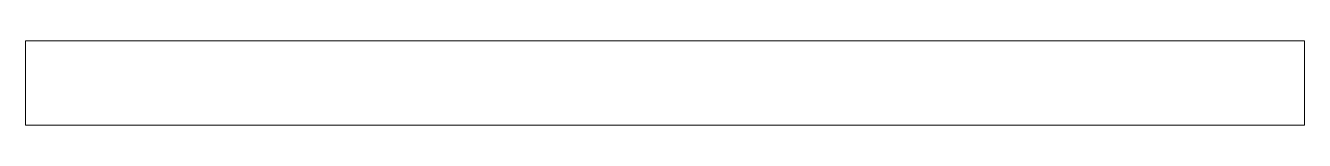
# Paper-space layout '_Face' of a CAD drawing. Header units: millimetres. Extents: x -12 to 12, y 0 to 1.6.
import ezdxf

# ---------------------------------------------------------------- set-up
doc = ezdxf.new("R2010")
doc.units = ezdxf.units.MM

psp = doc.layouts.new('_Face')

# ---------------------------------------------------------------- linework, layer by layer
at = {"color": 7, "linetype": 'Continuous', "lineweight": 15}
for p, q in [((-12, 1.5875), (-12, 0)), ((-12, 1.5875), (12, 1.5875)), ((12, 1.5875), (12, 0)), ((-12, 0), (12, 0))]:
    psp.add_line(p, q, dxfattribs=at)

doc.saveas('drawing.dxf')
